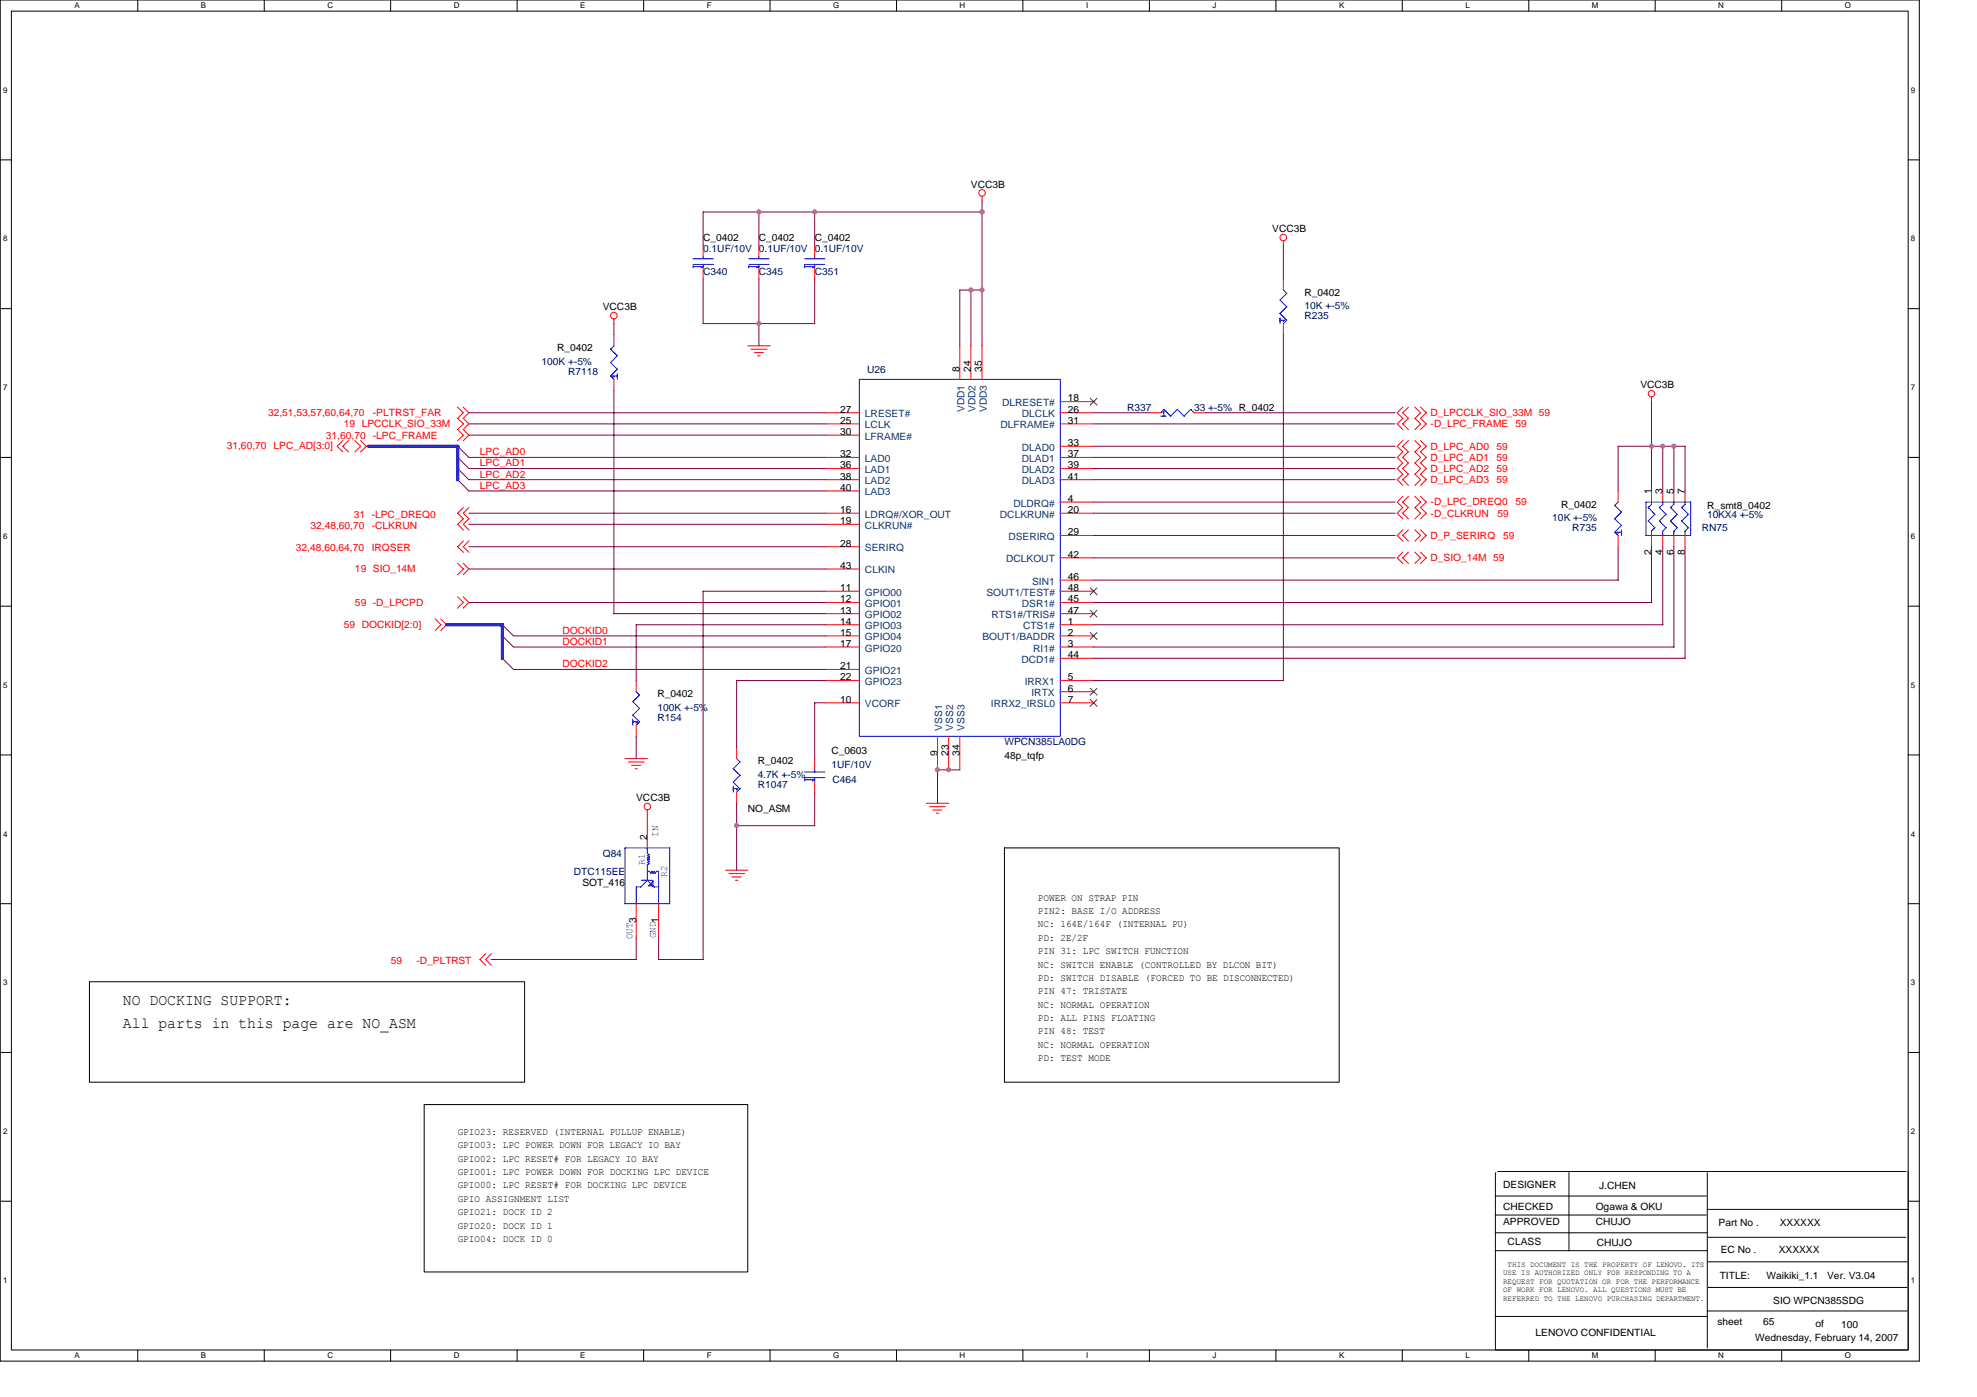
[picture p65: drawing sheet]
<svg xmlns="http://www.w3.org/2000/svg" width="297mm" height="210mm" viewBox="0 0 297 210" stroke-linecap="round" stroke-linejoin="round" font-family="sans-serif">
<defs><g id="words">
<g font-size="2.3">
<text x="18.5" y="151.1">NO DOCKING SUPPORT:</text>
<text x="18.5" y="154.4">All parts in this page are NO_ASM</text>
</g>
<g font-size="1.5">
<text x="145.9" y="28.2">VCC3B</text>
<text x="191.2" y="34.9">VCC3B</text>
<text x="105.6" y="36.2">C_0402</text>
<text x="114" y="36.2">C_0402</text>
<text x="122.4" y="36.2">C_0402</text>
<text x="90.6" y="46.6">VCC3B</text>
<text x="196" y="44.4">R_0402</text>
<text x="83.7" y="52.8">R_0402</text>
<text x="144.2" y="55.8" transform="rotate(-90 144.2 55.8)">8</text>
<text x="145.9" y="55.8" transform="rotate(-90 145.9 55.8)">24</text>
<text x="147.5" y="55.8" transform="rotate(-90 147.5 55.8)">35</text>
<text x="246.5" y="58.4">VCC3B</text>
<text x="126.3" y="62">27</text>
<text x="126.3" y="63.7">25</text>
<text x="126.3" y="65.4">30</text>
<text x="160.5" y="60.3">18</text>
<text x="160.5" y="62">26</text>
<text x="160.5" y="63.7">31</text>
<text x="126.3" y="68.7">32</text>
<text x="126.3" y="70.4">36</text>
<text x="160.5" y="67">33</text>
<text x="160.5" y="68.7">37</text>
<text x="160.5" y="70.4">39</text>
<text x="126.3" y="72.1">38</text>
<text x="126.3" y="73.7">40</text>
<text x="126.3" y="77.1">16</text>
<text x="160.5" y="72.1">41</text>
<text x="160.5" y="75.4">4</text>
<text x="160.5" y="77.1">20</text>
<text x="234.6" y="76.3">R_0402</text>
<text x="248.1" y="74.3" transform="rotate(-90 248.1 74.3)">1</text>
<text x="249.8" y="74.3" transform="rotate(-90 249.8 74.3)">3</text>
<text x="251.5" y="74.3" transform="rotate(-90 251.5 74.3)">5</text>
<text x="253.1" y="74.3" transform="rotate(-90 253.1 74.3)">7</text>
<text x="256.5" y="76.5">R_smt8_0402</text>
<text x="126.3" y="78.8">19</text>
<text x="126.3" y="82.1">28</text>
<text x="160.5" y="80.4">29</text>
<text x="160.5" y="83.8">42</text>
<text x="248.1" y="83.4" transform="rotate(-90 248.1 83.4)">2</text>
<text x="249.8" y="83.4" transform="rotate(-90 249.8 83.4)">4</text>
<text x="251.5" y="83.4" transform="rotate(-90 251.5 83.4)">6</text>
<text x="253.1" y="83.4" transform="rotate(-90 253.1 83.4)">8</text>
<text x="126.3" y="85.5">43</text>
<text x="126.3" y="88.8">11</text>
<text x="160.5" y="87.1">46</text>
<text x="160.5" y="88.8">48</text>
<text x="126.3" y="90.5">12</text>
<text x="126.3" y="92.2">13</text>
<text x="126.3" y="93.9">14</text>
<text x="126.3" y="95.5">15</text>
<text x="160.5" y="90.5">45</text>
<text x="160.5" y="92.2">47</text>
<text x="160.5" y="93.9">1</text>
<text x="160.5" y="95.5">2</text>
<text x="126.3" y="97.2">17</text>
<text x="126.3" y="100.6">21</text>
<text x="160.5" y="97.2">3</text>
<text x="160.5" y="98.9">44</text>
<text x="98.8" y="104.8">R_0402</text>
<text x="126.3" y="102.2">22</text>
<text x="126.3" y="105.6">10</text>
<text x="160.5" y="102.2">5</text>
<text x="160.5" y="103.9">6</text>
<text x="160.5" y="105.6">7</text>
<text x="124.9" y="113.3">C_0603</text>
<text x="140.8" y="113.6" transform="rotate(-90 140.8 113.6)">9</text>
<text x="142.5" y="113.6" transform="rotate(-90 142.5 113.6)">23</text>
<text x="144.2" y="113.6" transform="rotate(-90 144.2 113.6)">34</text>
<text x="113.9" y="114.9">R_0402</text>
<text x="150.9" y="114">48p_tqfp</text>
<text x="95.6" y="120.4">VCC3B</text>
<text x="112.3" y="122">NO_ASM</text>
<text x="97.2" y="126.2" transform="rotate(-90 97.2 126.2)">2</text>
<text x="87.5" y="133.1">SOT_416</text>
<text x="155.9" y="135.3">POWER ON STRAP PIN</text>
<text x="155.9" y="137.3">PIN2: BASE I/O ADDRESS</text>
<text x="95.6" y="138.7" transform="rotate(-90 95.6 138.7)">3</text>
<text x="98.9" y="138.7" transform="rotate(-90 98.9 138.7)">1</text>
<text x="155.9" y="139.3">NC: 164E/164F (INTERNAL PU)</text>
<text x="155.9" y="141.4">PD: 2E/2F</text>
<text x="155.9" y="143.4">PIN 31: LPC SWITCH FUNCTION</text>
<text x="155.9" y="145.4">NC: SWITCH ENABLE (CONTROLLED BY DLCON BIT)</text>
<text x="155.9" y="147.4">PD: SWITCH DISABLE (FORCED TO BE DISCONNECTED)</text>
<text x="155.9" y="149.4">PIN 47: TRISTATE</text>
<text x="155.9" y="151.4">NC: NORMAL OPERATION</text>
<text x="155.9" y="153.4">PD: ALL PINS FLOATING</text>
<text x="155.9" y="155.4">PIN 48: TEST</text>
<text x="155.9" y="157.4">NC: NORMAL OPERATION</text>
<text x="155.9" y="159.4">PD: TEST MODE</text>
<text x="68.8" y="170.5">GPIO23: RESERVED (INTERNAL PULLUP ENABLE)</text>
<text x="68.8" y="172.5">GPIO03: LPC POWER DOWN FOR LEGACY IO BAY</text>
<text x="68.8" y="174.5">GPIO02: LPC RESET# FOR LEGACY IO BAY</text>
<text x="68.8" y="176.6">GPIO01: LPC POWER DOWN FOR DOCKING LPC DEVICE</text>
<text x="68.8" y="178.6">GPIO00: LPC RESET# FOR DOCKING LPC DEVICE</text>
<text x="225.8" y="178.5">DESIGNER</text>
<text x="240.3" y="178.7">J.CHEN</text>
<text x="68.8" y="180.6">GPIO ASSIGNMENT LIST</text>
<text x="68.8" y="182.6">GPIO21: DOCK ID 2</text>
<text x="68.8" y="184.6">GPIO20: DOCK ID 1</text>
<text x="225.8" y="181.7">CHECKED</text>
<text x="225.8" y="184.1">APPROVED</text>
<text x="239.8" y="181.7">Ogawa &amp; OKU</text>
<text x="239.8" y="184.1">CHUJO</text>
<text x="258.2" y="184.3">Part No .</text>
<text x="267.4" y="184.3">XXXXXX</text>
<text x="68.8" y="186.6">GPIO04: DOCK ID 0</text>
<text x="226.5" y="187.1">CLASS</text>
<text x="239.9" y="187.3">CHUJO</text>
<text x="258.5" y="188.3">EC No .</text>
<text x="267.2" y="188.3">XXXXXX</text>
<text x="258.4" y="192.1">TITLE:</text>
<text x="265.4" y="192.1">Waikiki_1.1</text>
<text x="266.4" y="196">SIO WPCN385SDG</text>
<text x="274.5" y="192.1">Ver. V3.04</text>
<text x="230.7" y="200.7">LENOVO CONFIDENTIAL</text>
<text x="258" y="199.2">sheet</text>
<text x="263.7" y="201.5">Wednesday, February 14, 2007</text>
<text x="264.9" y="199.2">65</text>
<text x="272.8" y="199.3">of</text>
<text x="276.6" y="199.5">100</text>
</g>
<g font-size="1.5" fill="#000080">
<text x="105.6" y="41.3">C340</text>
<text x="105.6" y="37.9">0.1UF/10V 0.1UF/10V 0.1UF/10V</text>
<text x="114" y="41.3">C345</text>
<text x="122.4" y="41.3">C351</text>
<text x="196" y="48">R235</text>
<text x="196" y="46.4">10K +-5%</text>
<text x="81.3" y="54.8">100K +-5%</text>
<text x="85.4" y="56.3">R7118</text>
<text x="130.3" y="56">U26</text>
<text x="169.4" y="61.7">R337</text>
<text x="179.4" y="61.7">33 +-5% R_0402</text>
<text x="256.5" y="77.8">10KX4 +-5%</text>
<text x="233.2" y="78.3">10K +-5%</text>
<text x="236.2" y="79.8">R735</text>
<text x="255.7" y="79.8">RN75</text>
<text x="98.8" y="106.8">100K +-5%</text>
<text x="98.8" y="108.3">R154</text>
<text x="150.9" y="112">WPCN385LA0DG</text>
<text x="113.9" y="118.4">R1047</text>
<text x="113.9" y="116.9">4.7K +-5%</text>
<text x="124.9" y="115.3">1UF/10V</text>
<text x="125.1" y="117.7">C464</text>
<text x="86.2" y="131.4">DTC115EE</text>
<text x="90.6" y="128.8">Q84</text>
</g>
<g font-size="1.5" fill="#f00">
<text x="40.3" y="62.5">32,51,53,57,60,64,70</text>
<text x="49" y="65.9">31,60,70</text>
<text x="51.7" y="64.2">19 LPCCLK_SIO_33M</text>
<text x="56" y="62.5">-PLTRST_FAR</text>
<text x="56" y="65.9">-LPC_FRAME</text>
<text x="214.9" y="64.2">-D_LPC_FRAME</text>
<text x="214.9" y="62.5">D_LPCCLK_SIO_33M 59</text>
<text x="227.7" y="64.2">59</text>
<text x="34.1" y="67.4">31,60,70</text>
<text x="41.1" y="67.4">LPC_AD[3:0]</text>
<text x="72.1" y="68.4">LPC_AD0</text>
<text x="72.1" y="70.1">LPC_AD1</text>
<text x="72.1" y="71.8">LPC_AD2</text>
<text x="214.9" y="67.6">D_LPC_AD0</text>
<text x="214.9" y="69.2">D_LPC_AD1</text>
<text x="214.9" y="70.9">D_LPC_AD2</text>
<text x="224.8" y="67.6">59</text>
<text x="224.8" y="69.2">59</text>
<text x="224.8" y="70.9">59</text>
<text x="53.2" y="77.8">31 -LPC_DREQ0</text>
<text x="72.1" y="73.4">LPC_AD3</text>
<text x="214.9" y="72.6">D_LPC_AD3</text>
<text x="214.9" y="75.9">-D_LPC_DREQ0</text>
<text x="214.9" y="77.6">-D_CLKRUN</text>
<text x="224.8" y="72.6">59</text>
<text x="225" y="77.6">59</text>
<text x="227.7" y="75.9">59</text>
<text x="44.5" y="82.8">32,48,60,64,70</text>
<text x="46.6" y="79.5">32,48,60,70</text>
<text x="55.9" y="79.5">-CLKRUN</text>
<text x="55.9" y="82.8">IRQSER</text>
<text x="214.9" y="81">D_P_SERIRQ</text>
<text x="225.8" y="81">59</text>
<text x="53.3" y="86">19 SIO_14M</text>
<text x="214.9" y="84.3">D_SIO_14M 59</text>
<text x="51.7" y="94.4">59 DOCKID[2:0]</text>
<text x="53.3" y="91">59 -D_LPCPD</text>
<text x="84.5" y="95.2">DOCKID0</text>
<text x="84.5" y="96.9">DOCKID1</text>
<text x="84.5" y="100.3">DOCKID2</text>
<text x="58.7" y="144.8">59</text>
<text x="62.6" y="144.8">-D_PLTRST</text>
</g>
<g font-size="1.5" fill="#004080">
<text x="130" y="62.7">LRESET#</text>
<text x="130" y="64.4">LCLK</text>
<text x="144.9" y="61.9" transform="rotate(-90 144.9 61.9)">VDD1</text>
<text x="146.6" y="61.9" transform="rotate(-90 146.6 61.9)">VDD2</text>
<text x="148.2" y="61.9" transform="rotate(-90 148.2 61.9)">VDD3</text>
<text x="150.3" y="64.4">DLFRAME#</text>
<text x="150.6" y="61">DLRESET#</text>
<text x="153.5" y="62.7">DLCLK</text>
<text x="130" y="66.1">LFRAME#</text>
<text x="130" y="69.4">LAD0</text>
<text x="130" y="71.1">LAD1</text>
<text x="153.5" y="67.7">DLAD0</text>
<text x="153.5" y="69.4">DLAD1</text>
<text x="153.5" y="71.1">DLAD2</text>
<text x="130" y="72.7">LAD2</text>
<text x="130" y="74.4">LAD3</text>
<text x="130" y="77.8">LDRQ#/XOR_OUT</text>
<text x="150.2" y="77.8">DCLKRUN#</text>
<text x="152.3" y="76.1">DLDRQ#</text>
<text x="153.5" y="72.8">DLAD3</text>
<text x="130" y="79.5">CLKRUN#</text>
<text x="130" y="82.8">SERIRQ</text>
<text x="151.5" y="81.1">DSERIRQ</text>
<text x="130" y="86.2">CLKIN</text>
<text x="130" y="89.5">GPIO00</text>
<text x="148.2" y="89.5">SOUT1/TEST#</text>
<text x="151.2" y="84.5">DCLKOUT</text>
<text x="155.1" y="87.8">SIN1</text>
<text x="130" y="91.2">GPIO01</text>
<text x="130" y="92.9">GPIO02</text>
<text x="130" y="94.6">GPIO03</text>
<text x="149" y="92.9">RTS1#/TRIS#</text>
<text x="153.5" y="91.2">DSR1#</text>
<text x="153.7" y="94.6">CTS1#</text>
<text x="130" y="96.2">GPIO04</text>
<text x="130" y="97.9">GPIO20</text>
<text x="130" y="101.3">GPIO21</text>
<text x="147.6" y="96.2">BOUT1/BADDR</text>
<text x="153.5" y="99.6">DCD1#</text>
<text x="155.2" y="97.9">RI1#</text>
<text x="130" y="102.9">GPIO23</text>
<text x="130" y="106.3">VCORF</text>
<text x="148.9" y="106.3">IRRX2_IRSL0</text>
<text x="154" y="102.9">IRRX1</text>
<text x="155" y="104.6">IRTX</text>
<text x="141.6" y="109.8" transform="rotate(-90 141.6 109.8)">VSS1</text>
<text x="143.2" y="109.8" transform="rotate(-90 143.2 109.8)">VSS2</text>
<text x="144.9" y="109.8" transform="rotate(-90 144.9 109.8)">VSS3</text>
</g>
<g font-size="1.5" fill="#00f">
<text x="98.9" y="125.7" transform="rotate(-90 98.9 125.7)">IN</text>
<text x="96.9" y="129.9" transform="rotate(-90 96.9 129.9)">R1</text>
<text x="100.2" y="131.8" transform="rotate(-90 100.2 131.8)">R2</text>
<text x="95" y="141.1" transform="rotate(-90 95 141.1)">OUT</text>
<text x="98.5" y="141" transform="rotate(-90 98.5 141)">GND</text>
</g>
<g font-size="1.2">
<text x="11.2" y="1.3">A</text>
<text x="30.2" y="1.3">B</text>
<text x="49.2" y="1.3">C</text>
<text x="68.2" y="1.3">D</text>
<text x="87.2" y="1.3">E</text>
<text x="106.2" y="1.3">F</text>
<text x="125.2" y="1.3">G</text>
<text x="144.2" y="1.3">H</text>
<text x="163.2" y="1.3">I</text>
<text x="182.2" y="1.3">J</text>
<text x="201.2" y="1.3">K</text>
<text x="220.2" y="1.3">L</text>
<text x="239.2" y="1.3">M</text>
<text x="258.2" y="1.3">N</text>
<text x="277.2" y="1.3">O</text>
<text x=".5" y="13.9">9</text>
<text x="287.1" y="13.9">9</text>
<text x=".5" y="36.3">8</text>
<text x="287.1" y="36.3">8</text>
<text x=".5" y="58.6">7</text>
<text x="287.1" y="58.6">7</text>
<text x=".5" y="81">6</text>
<text x="287.1" y="81">6</text>
<text x=".5" y="103.3">5</text>
<text x="287.1" y="103.3">5</text>
<text x=".5" y="125.7">4</text>
<text x="287.1" y="125.7">4</text>
<text x=".5" y="148">3</text>
<text x="287.1" y="148">3</text>
<text x=".5" y="170.4">2</text>
<text x="287.1" y="170.4">2</text>
<text x="225.8" y="191.6">USE IS AUTHORIZED ONLY FOR RESPONDING TO A</text>
<text x="226.5" y="190.4">THIS DOCUMENT IS THE PROPERTY OF LENOVO. ITS</text>
<text x=".5" y="192.7">1</text>
<text x="225.8" y="192.9">REQUEST FOR QUOTATION OR FOR THE PERFORMANCE</text>
<text x="225.8" y="194.2">OF WORK FOR LENOVO. ALL QUESTIONS MUST BE</text>
<text x="225.8" y="195.5">REFERRED TO THE LENOVO PURCHASING DEPARTMENT.</text>
<text x="287.1" y="192.7">1</text>
<text x="11.2" y="204.1">A</text>
<text x="30.2" y="204.1">B</text>
<text x="49.2" y="204.1">C</text>
<text x="68.2" y="204.1">D</text>
<text x="87.2" y="204.1">E</text>
<text x="106.2" y="204.1">F</text>
<text x="125.2" y="204.1">G</text>
<text x="144.2" y="204.1">H</text>
<text x="163.2" y="204.1">I</text>
<text x="182.2" y="204.1">J</text>
<text x="201.2" y="204.1">K</text>
<text x="220.2" y="204.1">L</text>
<text x="239.2" y="204.1">M</text>
<text x="258.2" y="204.1">N</text>
<text x="277.2" y="204.1">O</text>
</g>
</g></defs>
<path d="M0 0h288.4v204.5h-288.4zM1.7 1.7h285v201.1h-285z" fill="none" stroke="#000" stroke-width=".15"/>
<g fill="#fff">
<path d="M11.2 .2h.8v1.3h-.8z"/>
<path d="M11.2 203h.8v1.4h-.8z"/>
</g>
<path d="M20.7 0v1.7M20.7 202.8v1.7" fill="none" stroke="#000" stroke-width=".15"/>
<g fill="#fff">
<path d="M30.2 .2h.8v1.3h-.8z"/>
<path d="M30.2 203h.8v1.4h-.8z"/>
</g>
<path d="M39.7 0v1.7M39.7 202.8v1.7" fill="none" stroke="#000" stroke-width=".15"/>
<g fill="#fff">
<path d="M49.2 .2h.8v1.3h-.8z"/>
<path d="M49.2 203h.8v1.4h-.8z"/>
</g>
<path d="M58.7 0v1.7M58.7 202.8v1.7" fill="none" stroke="#000" stroke-width=".15"/>
<g fill="#fff">
<path d="M68.2 .2h.8v1.3h-.8z"/>
<path d="M68.2 203h.8v1.4h-.8z"/>
</g>
<path d="M77.7 0v1.7M77.7 202.8v1.7" fill="none" stroke="#000" stroke-width=".15"/>
<g fill="#fff">
<path d="M87.2 .2h.8v1.3h-.8z"/>
<path d="M87.2 203h.8v1.4h-.8z"/>
</g>
<path d="M96.7 0v1.7M96.7 202.8v1.7" fill="none" stroke="#000" stroke-width=".15"/>
<g fill="#fff">
<path d="M106.2 .2h.7v1.3h-.7z"/>
<path d="M106.2 203h.7v1.4h-.7z"/>
</g>
<path d="M115.7 0v1.7M115.7 202.8v1.7" fill="none" stroke="#000" stroke-width=".15"/>
<g fill="#fff">
<path d="M125.2 .2h.9v1.3h-.9z"/>
<path d="M125.2 203h.9v1.4h-.9z"/>
</g>
<path d="M134.7 0v1.7M134.7 202.8v1.7" fill="none" stroke="#000" stroke-width=".15"/>
<g fill="#fff">
<path d="M144.2 .2h.8v1.3h-.8z"/>
<path d="M144.2 203h.8v1.4h-.8z"/>
</g>
<path d="M153.7 0v1.7M153.7 202.8v1.7" fill="none" stroke="#000" stroke-width=".15"/>
<g fill="#fff">
<path d="M163.2 .2h.3v1.3h-.3z"/>
<path d="M163.2 203h.3v1.4h-.3z"/>
</g>
<path d="M172.7 0v1.7M172.7 202.8v1.7" fill="none" stroke="#000" stroke-width=".15"/>
<g fill="#fff">
<path d="M182.2 .2h.6v1.3h-.6z"/>
<path d="M182.2 203h.6v1.4h-.6z"/>
</g>
<path d="M191.7 0v1.7M191.7 202.8v1.7" fill="none" stroke="#000" stroke-width=".15"/>
<g fill="#fff">
<path d="M201.2 .2h.8v1.3h-.8z"/>
<path d="M201.2 203h.8v1.4h-.8z"/>
</g>
<path d="M210.7 0v1.7M210.7 202.8v1.7" fill="none" stroke="#000" stroke-width=".15"/>
<g fill="#fff">
<path d="M220.2 .2h.6v1.3h-.6z"/>
<path d="M220.2 203h.6v1.4h-.6z"/>
</g>
<path d="M229.7 0v1.7M229.7 202.8v1.7" fill="none" stroke="#000" stroke-width=".15"/>
<g fill="#fff">
<path d="M239.2 .2h.9v1.3h-.9z"/>
<path d="M239.2 203h.9v1.4h-.9z"/>
</g>
<path d="M248.7 0v1.7M248.7 202.8v1.7" fill="none" stroke="#000" stroke-width=".15"/>
<g fill="#fff">
<path d="M258.2 .2h.8v1.3h-.8z"/>
<path d="M258.2 203h.8v1.4h-.8z"/>
</g>
<path d="M267.7 0v1.7M267.7 202.8v1.7" fill="none" stroke="#000" stroke-width=".15"/>
<g fill="#fff">
<path d="M277.2 .2h.9v1.3h-.9z"/>
<path d="M277.2 203h.9v1.4h-.9z"/>
<path d="M.5 12.8h.6v1.4h-.6z"/>
<path d="M287.1 12.8h.7v1.4h-.7z"/>
<path d="M.5 35.2h.6v1.3h-.6z"/>
<path d="M287.1 35.2h.7v1.3h-.7z"/>
</g>
<path d="M0 24h1.7M286.7 24h1.7" fill="none" stroke="#000" stroke-width=".15"/>
<g fill="#fff">
<path d="M.5 57.6h.6v1.3h-.6z"/>
<path d="M287.1 57.6h.7v1.3h-.7z"/>
</g>
<path d="M0 46.4h1.7M286.7 46.4h1.7" fill="none" stroke="#000" stroke-width=".15"/>
<g fill="#fff">
<path d="M.5 79.9h.6v1.3h-.6z"/>
<path d="M287.1 79.9h.7v1.3h-.7z"/>
</g>
<path d="M0 68.7h1.7M286.7 68.7h1.7" fill="none" stroke="#000" stroke-width=".15"/>
<g fill="#fff">
<path d="M.5 102.3h.6v1.3h-.6z"/>
<path d="M287.1 102.3h.7v1.3h-.7z"/>
</g>
<path d="M0 91.1h1.7M286.7 91.1h1.7" fill="none" stroke="#000" stroke-width=".15"/>
<g fill="#fff">
<path d="M.5 124.6h.6v1.3h-.6z"/>
<path d="M287.1 124.6h.7v1.3h-.7z"/>
</g>
<path d="M0 113.4h1.7M286.7 113.4h1.7" fill="none" stroke="#000" stroke-width=".15"/>
<g fill="#fff">
<path d="M.5 147h.6v1.3h-.6z"/>
<path d="M287.1 147h.7v1.3h-.7z"/>
</g>
<path d="M0 135.8h1.7M286.7 135.8h1.7" fill="none" stroke="#000" stroke-width=".15"/>
<g fill="#fff">
<path d="M.5 169.3h.6v1.3h-.6z"/>
<path d="M287.1 169.3h.7v1.3h-.7z"/>
</g>
<path d="M0 158.1h1.7M286.7 158.1h1.7" fill="none" stroke="#000" stroke-width=".15"/>
<g fill="#fff">
<path d="M.5 191.7h.6v1.3h-.6z"/>
<path d="M287.1 191.7h.7v1.3h-.7z"/>
</g>
<g fill="none" stroke="#000" stroke-width=".15">
<path d="M150.9 127.4h50.3v35.2h-50.3zM13.4 147.5h65.4v15.1h-65.4zM63.7 166h48.6v25.1h-48.6zM224.7 179.7h31.7M224.7 176.2v26.7M225 176h61.4M235.7 176.2v11.7M256.5 176.2v26.3M286.7 176v26.8M0 180.5h1.7M224.7 182.6h31.7M224.7 185.2h31.8"/>
<path d="M224.7 187.9h31.8M224.7 197.8h31.8M256.5 181.7h30.2M256.5 197h30.1M256.7 189.6h29.8M256.7 185.9h29.7M256.7 193.4h29.8M286.7 180.5h1.7M224.8 202.8h61.7"/>
</g>
<g fill="none" stroke="#f00" stroke-width=".15">
<path d="M105.6 36.9v1.6M114 36.9v1.6M122.4 36.9v1.6M147.5 29.5v.7M192.8 36.2v.7M92.2 47.9v.7M92.2 50.3v1.7M92.2 57v1.7M105.6 40.2v1.7M112.3 52h3.4M112.9 52.5h2.3M113.3 53h1.4"/>
<path d="M113.9 53.5h.3M114 40.2v1.7M122.4 40.2v1.7M144.2 52v5M145.9 52v5M147.5 52v5M192.8 41.9v1.7M192.8 48.6v1.7M248.1 59.7v.7M51.5 66.2l-.8 .9 .8 .8M52.4 66.2l-.9 .9 .9 .8M53.3 66.2l.9 .9-.9 .8"/>
<path d="M54.2 66.2l.8 .9-.8 .8M68.7 61.2l.9 .8-.9 .9M68.7 62.8l.9 .9-.9 .9M68.7 64.5l.9 .9-.9 .8M69.6 61.2l.8 .8-.8 .9M69.6 62.8l.8 .9-.8 .9M69.6 64.5l.8 .9-.8 .8M69.6 76.2l-.8 .9 .8 .9M69.6 77.9l-.8 .9 .8 .9M70.5 76.2l-.9 .9 .9 .9M70.5 77.9l-.9 .9 .9 .9M124.1 62h5"/>
<path d="M124.1 63.7h5M124.1 65.4h5M124.1 68.7h5M124.1 70.4h5M124.1 72.1h5M124.1 73.8h5M124.1 77.1h5M124.1 78.8h5M159.3 62h5M159.3 63.7h5M159.3 68.7h5M159.3 70.4h5"/>
<path d="M159.3 72.1h5M159.3 77.1h5M159.3 60.3h5M159.3 67.1h5M159.3 75.4h5M172.7 62h1.7M179.4 62h1.7M210.8 62.8l-.9 .9 .9 .9M210.8 66.2l-.9 .9 .9 .8M210.8 67.9l-.9 .8 .9 .9M210.8 69.6l-.9 .8 .9 .9M210.8 71.2l-.9 .9 .9 .8"/>
<path d="M210.8 74.6l-.9 .8 .9 .9M210.8 79.6l-.9 .9 .9 .8M210.8 61.2l-.9 .8 .9 .9M210.8 76.2l-.9 .9 .9 .9M211.6 62.8l-.8 .9 .8 .9M211.6 66.2l-.8 .9 .8 .8M211.6 67.9l-.8 .8 .8 .9M211.6 69.6l-.8 .8 .8 .9M211.6 71.2l-.8 .9 .8 .8M211.6 74.6l-.8 .8 .8 .9M211.6 79.6l-.8 .9 .8 .8M211.6 61.2l-.8 .8 .8 .9"/>
<path d="M211.6 76.2l-.8 .9 .8 .9M212.6 62.8l.8 .9-.8 .9M212.6 66.2l.8 .9-.8 .8M212.6 67.9l.8 .8-.8 .9M212.6 69.6l.8 .8-.8 .9M212.6 71.2l.8 .9-.8 .8M212.6 74.6l.8 .8-.8 .9M212.6 79.6l.8 .9-.8 .8M212.6 61.2l.8 .8-.8 .9M212.6 76.2l.8 .9-.8 .9M213.4 62.8l.9 .9-.9 .9M213.4 66.2l.9 .9-.9 .8"/>
<path d="M213.4 67.9l.9 .8-.9 .9M213.4 69.6l.9 .8-.9 .9M213.4 71.2l.9 .9-.9 .8M213.4 74.6l.9 .8-.9 .9M213.4 79.6l.9 .9-.9 .8M213.4 61.2l.9 .8-.9 .9M213.4 76.2l.9 .9-.9 .9M243.1 73.8v1.6M248.1 73.8v1.6M249.8 73.8v1.6M251.5 73.8v1.6M253.2 73.8v1.6"/>
<path d="M65.4 93l.8 .9-.8 .8M66.2 93l.9 .9-.9 .8M68.7 84.6l.9 .9-.9 .9M68.7 89.7l.9 .8-.9 .9M69.6 84.6l.8 .9-.8 .9M69.6 89.7l.8 .8-.8 .9M69.6 81.3l-.8 .8 .8 .9M70.5 81.3l-.9 .8 .9 .9M124.1 82.1h5M124.1 85.5h5M124.1 88.8h5M124.1 90.5h5"/>
<path d="M124.1 92.2h5M124.1 93.9h5M124.1 95.5h5M124.1 97.2h5M159.3 88.8h5M159.3 90.5h5M159.3 92.2h5M159.3 93.9h5M159.3 95.5h5M159.3 97.2h5M159.3 80.5h5M159.3 83.8h5"/>
<path d="M159.3 87.2h5M159.3 98.9h5M210.8 83l-.9 .8 .9 .9M211.6 83l-.8 .8 .8 .9M212.6 83l.8 .8-.8 .9M213.4 83l.9 .8-.9 .9M243.1 80.5v1.6M248.1 80.5v1.6M249.8 80.5v1.6M251.5 80.5v1.6M253.2 80.5v1.6M93.9 114h3.4"/>
<path d="M94.4 114.5h2.4M94.9 115h1.4M95.4 115.5h.4M95.6 102.3v1.6M95.6 109v1.6M110.7 112.3v1.7M110.7 119v1.7M122.4 114v1.7M122.4 117.3v1.7M124.1 100.6h5M124.1 102.3h5M124.1 105.6h5"/>
<path d="M140.9 110.6v5.1M142.5 110.6v5.1M144.2 110.6v5.1M159.3 102.3h5M159.3 105.6h5M159.3 103.9h5M95.6 135.8v5M97.3 121.7v5.7M99 135.8v5M109 130.7h3.4M109.5 131.3h2.4M110 131.8h1.4"/>
<path d="M110.5 132.3h.4M139.2 120.7h3.4M139.7 121.2h2.3M140.2 121.7h1.3M140.7 122.2h.4M73 143.3l-.9 .9 .9 .8M73.8 143.3l-.8 .9 .8 .8"/>
<circle cx="147.5" cy="29" r=".49"/>
<circle cx="192.8" cy="35.7" r=".5"/>
<circle cx="92.2" cy="47.4" r=".5"/>
<circle cx="248.1" cy="59.2" r=".49"/>
<circle cx="97.3" cy="121.2" r=".49"/>
</g>
<g fill="none" stroke="#00f" stroke-width=".15">
<path d="M104.1 38.9h3.1M104.1 39.7h3.1M104.1 39.9v.3M105.6 38.5v.4M105.6 39.7v.5M112.5 38.9h3.1M112.5 39.7h3.1M112.5 39.9v.3M114 38.5v.4M114 39.7v.5M120.9 38.9h3M120.9 39.7h3"/>
<path d="M120.9 39.9v.3M122.4 38.5v.4M122.4 39.7v.5M91.7 52.5l1 1M91.7 56.5l.5 .5M92.3 51.9l-.6 .6M92.7 56.5h-.6l.2 .2M92.7 56.1v.9M92.8 55.5l-1.1 1M92.8 53.4l-1.1 1.1 1 1M104.1 40.1h1.6M105.6 40.1l-.3 .2"/>
<path d="M112.5 40.1h1.5l-.3 .2M120.9 40.1h1.5l-.3 .2M129.1 57h30.2v53.6h-30.2zM192.3 47.1l1 1M192.3 45.1l1 1M192.3 48.1h.7M192.3 47.8v.8M192.8 43.6l.5 .5M193 48.1l-.2 .2M193.4 46.1l-1.1 1M193.4 44.1l-1.1 1M193.4 48.1l-.6 .5"/>
<path d="M174.4 62.5h.8M174.9 61.8v.7M174.9 61.8l-.2 .2M174.9 61.5l-.5 .5M176.9 61.5l1 1M176.9 61.5l-1 1-1-1M178.9 61.5l.5 .5M178.9 61.5l-1 1M242.6 77.9l1 1.1M242.6 75.9l1 1M242.6 79.9l.5 .6M242.9 80h.7"/>
<path d="M242.9 80l.2 .2M243.1 75.4l-.5 .5M243.6 79.6v.9M243.6 78.9l-1 1.1M243.6 76.9l-1 1.1M247.3 75.4h6.7v5.1h-6.7zM247.6 76.3l1.1 1M247.6 78.3l1.1 1-.6 .5M248.1 75.8l-.5 .5M248.1 75.4v.4M248.1 79.8v.7M248.6 77.3l-1 1"/>
<path d="M249.3 76.3l1 1M249.3 78.3l1 1M249.8 75.8l-.5 .5 .2-.2M249.8 75.4v.4M249.8 79.8v.7M250.3 77.3l-1 1M250.3 79.3l-.5 .5M251 76.3l1 1M251.5 75.8l-.5 .5 .2-.2M251.5 75.4v.4M251.5 79.8v.7M252 77.3l-1 1 1 1"/>
<path d="M252 79.3l-.5 .5M252.7 76.3l1 1M252.7 78.3l1 1-.5 .5M253.2 75.8l-.6 .5 .2-.2M253.2 75.4v.4M253.2 79.8v.7M253.7 77.3l-1.1 1M95.1 107.4l1 1.1M95.1 105.4l1 1M95.1 108.5h.7M95.1 108.1v.9M95.6 103.9l.5 .5"/>
<path d="M95.8 108.5l-.2 .1M96.1 106.4l-1 1.1M96.1 104.4l-1 1M96.1 108.4l-.5 .6M110.1 117.5l1.1 1M110.1 115.5l1.1 1M110.2 118.5h.7M110.2 118.2v.8M110.7 114l.5 .5M110.8 118.5l-.1 .2M111.2 116.5l-1 1M111.2 114.5l-1 1"/>
<path d="M111.2 118.5l-.5 .5M120.9 116h3M120.9 116.8h3M120.9 117.2h1.5l-.3 .2M120.9 117v.3M122.4 115.7v.3M122.4 116.8v.5M95.6 133.3h.7M95.6 133.3v2.5M96.2 133.3l1.1-1 1 1M96.4 132.3h1.7M97.3 127.4v.9"/>
<path d="M97.3 128.2l.3 .2M97.3 130.9h.3M97.6 129.8l-.3 .1v2.4M97.6 128.4l-.4 .2 .4 .2M97.6 128.7l-.4 .2 .4 .2M97.6 129.1l-.4 .2 .4 .1M97.6 129.4l-.4 .2 .4 .2M97.6 130.9l.2 .4M97.9 130.9l.2 .4M98 130.9l-.2 .4M98.1 132.4v.7h-.7M98.1 132.4l-.7 .7"/>
<path d="M98.3 133.3h.7M98.3 130.9l.2 .4M98.3 130.9l-.2 .4M98.6 130.9h.4M98.6 130.9l-.2 .4M99 130.9v4.9M100.6 127.4v8.4h-6.7M100.6 127.4h-6.7v8.4"/>
</g>
<path d="M163.8 59.8l1 1.1M164.8 59.8l-1 1.1M163.8 88.3l1 1.1M163.8 91.7l1 1M163.8 95l1 1.1M164.8 88.3l-1 1.1M164.8 91.7l-1 1M164.8 95l-1 1.1M163.8 103.4l1 1.1M163.8 105.1l1 1M164.8 103.4l-1 1.1M164.8 105.1l-1 1" fill="none" stroke="#804000" stroke-width=".15"/>
<g fill="none" stroke="#800040" stroke-width=".15">
<path d="M114 31.9v5M122.4 31.9v5M147.5 30.2v21.8M147.6 31.9h-42v5M192.8 36.9v5M92.2 48.6v1.7M92.2 58.7v33.5M105.6 41.9v6.7M105.6 48.6h16.8M114 41.9v10.1M122.4 41.9v6.7M145.9 43.6v8.4"/>
<path d="M147.6 43.6h-3.4v8.4M192.8 50.3v52M68.7 67l1.7 1.7h53.7M68.7 68.7l1.7 1.7h53.7M68.7 70.4l1.7 1.7h53.7M68.7 72.1l1.7 1.7h53.7M70.4 62h53.7M70.4 63.7h53.7M70.4 65.4h53.7M70.4 77.1h53.7M70.4 78.8h53.7M164.3 62h8.4"/>
<path d="M164.3 63.7h45.3M164.3 77.1h45.3M164.3 68.7h45.3M164.3 70.4h45.3M164.3 72.1h45.3M164.3 67.1h45.3M164.3 75.4h45.3M181.1 62h28.5M248.1 60.3v13.5M249.8 67.1v6.7M251.5 67.1v6.7M253.2 67.1v6.7"/>
<path d="M253.2 67.1h-10.1v6.7M70.4 82.1h53.7M70.4 85.5h53.7M70.4 90.5h53.7M75.5 93.9l1.6 1.6h47M75.5 95.5l1.6 1.7h47M75.5 98.9l1.6 1.7h47M92.2 92.2h31.9M124.1 88.8h-18.5v55.4M124.1 93.9h-28.5v8.4M164.3 90.5h83.9M164.3 93.9h85.5"/>
<path d="M164.3 97.2h87.2M164.3 80.5h45.3M164.3 83.8h45.3M164.3 87.2h78.8M164.3 98.9h88.9M243.1 82.1v5.1M248.1 82.1v8.5M249.8 82.1v11.8M251.5 82.1v15.1M253.2 82.1v16.8M95.6 110.6v3.4M122.4 119v5.1h-11.7"/>
<path d="M124.1 102.3h-13.4v10M124.1 105.6h-1.7v8.4M144.2 115.7h-3.3v5M164.3 102.3h28.5M110.7 120.7v10.1M73.8 144.2h21.8M95.6 140.8v3.4M99 144.2h6.7M99 140.8v3.4"/>
</g>
<path d="M55.3 67.1h13.5v5M67.1 93.9h8.4M75.5 93.9v5" fill="none" stroke="#00f" stroke-width=".49"/>
<g fill="#f0f" stroke="#f0f" stroke-width=".15">
<circle cx="110.7" cy="124" r=".33"/>
<circle cx="145.9" cy="43.6" r=".33"/>
<circle cx="147.5" cy="31.8" r=".32"/>
<circle cx="140.8" cy="115.7" r=".32"/>
<circle cx="142.5" cy="115.7" r=".33"/>
<circle cx="251.5" cy="67" r=".33"/>
<circle cx="249.8" cy="67" r=".32"/>
<circle cx="248.1" cy="67" r=".32"/>
<circle cx="147.5" cy="43.6" r=".32"/>
<circle cx="114" cy="31.8" r=".32"/>
<circle cx="114" cy="48.6" r=".32"/>
<circle cx="122.4" cy="31.8" r=".32"/>
</g>
<use href="#words"/>
</svg>
